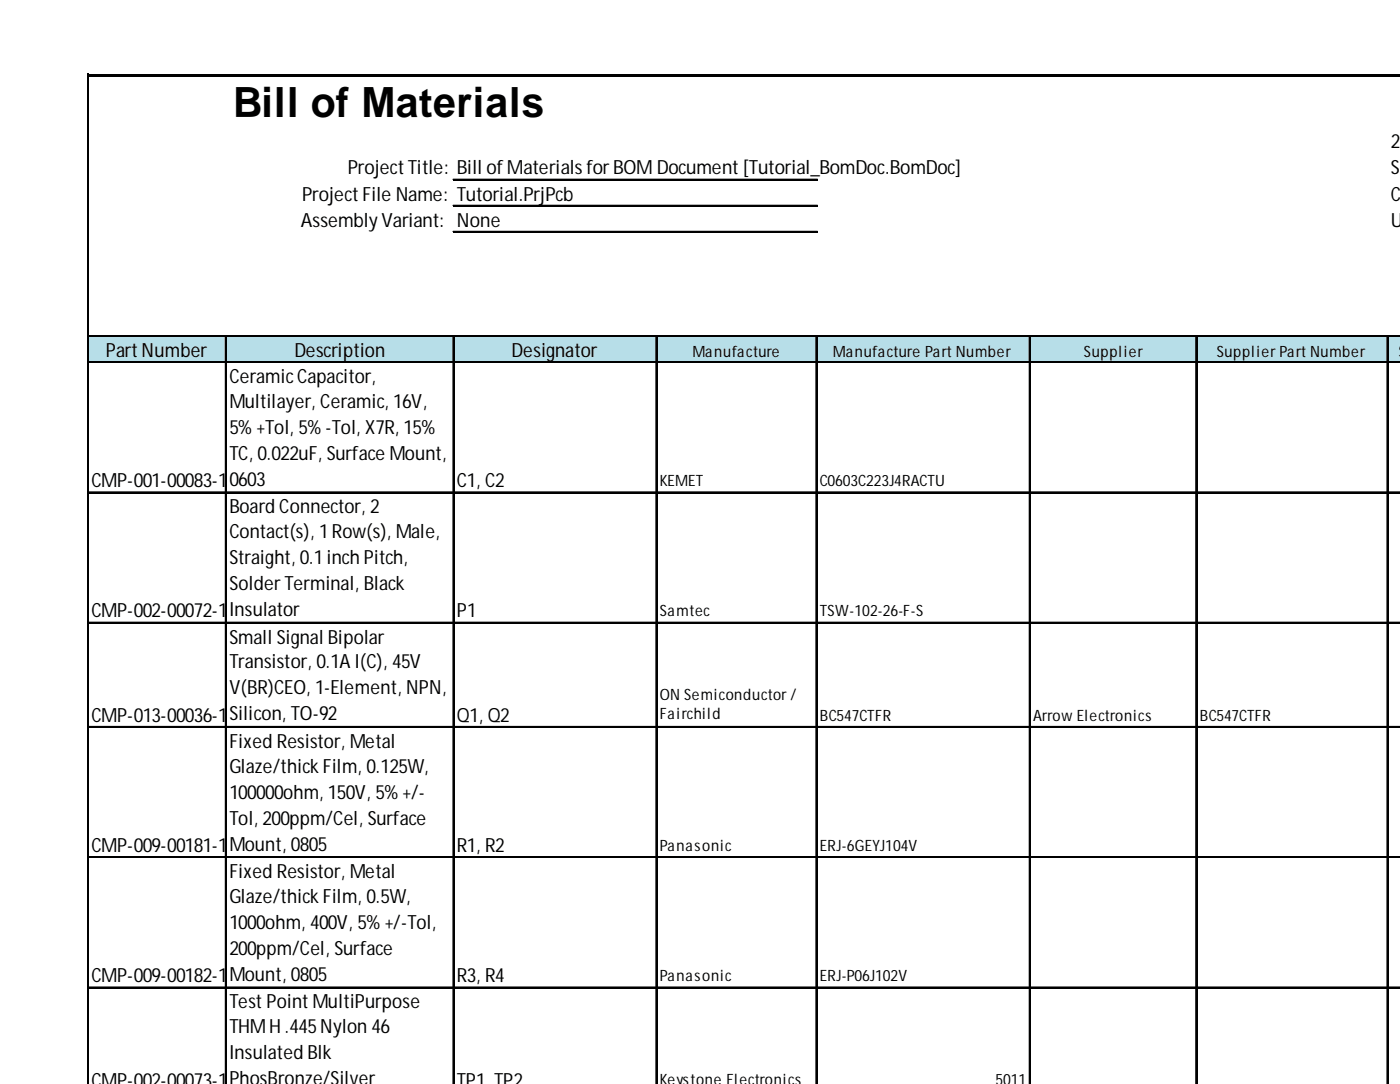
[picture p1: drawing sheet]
<svg xmlns="http://www.w3.org/2000/svg" width="223mm" height="173mm" viewBox="0 0 223 173" stroke-linecap="round" stroke-linejoin="round" font-family="sans-serif">
<defs><g id="words">
<text font-size="6.6" x="37.2" y="18.6">Bill of Materials</text>
<g font-size="3.1">
<text x="221.9" y="23.7">21</text>
<text x="55.5" y="27.8">Project Title: Bill of Materials for BOM Document [Tutorial_BomDoc.BomDoc]</text>
<text x="221.9" y="27.8">Su</text>
<text x="48.2" y="32">Project File Name: Tutorial.PrjPcb</text>
<text x="221.9" y="32">Ca</text>
<text x="48" y="36.1">Assembly Variant: None</text>
<text x="221.9" y="36.1">US</text>
<text x="16.9" y="56.9">Part Number</text>
<text x="47" y="56.9">Description</text>
<text x="81.6" y="56.9">Designator</text>
<text x="36.6" y="61.1">Ceramic Capacitor,</text>
<text x="36.6" y="65">Multilayer, Ceramic, 16V,</text>
<text x="36.6" y="69.2">5% +Tol, 5% -Tol, X7R, 15%</text>
<text x="14.6" y="77.7">CMP-001-00083-1</text>
<text x="36.6" y="73.3">TC, 0.022uF, Surface Mount,</text>
<text x="36.6" y="77.5">0603</text>
<text x="72.9" y="77.7">C1, C2</text>
<text x="36.6" y="81.8">Board Connector, 2</text>
<text x="36.6" y="85.8">Contact(s), 1Row(s), Male,</text>
<text x="36.6" y="89.9">Straight, 0.1inch Pitch,</text>
<text x="36.6" y="94.1">Solder Terminal, Black</text>
<text x="14.6" y="98.5">CMP-002-00072-1</text>
<text x="36.6" y="98.3">Insulator</text>
<text x="72.9" y="98.5">P1</text>
<text x="36.6" y="102.6">Small Signal Bipolar</text>
<text x="36.6" y="106.6">Transistor, 0.1A I(C), 45V</text>
<text x="36.6" y="110.7">V(BR)CEO, 1-Element, NPN,</text>
<text x="14.6" y="115.1">CMP-013-00036-1</text>
<text x="36.6" y="114.9">Silicon, TO-92</text>
<text x="36.6" y="119.2">Fixed Resistor, Metal</text>
<text x="72.9" y="115.1">Q1, Q2</text>
<text x="36.6" y="123.2">Glaze/thick Film, 0.125W,</text>
<text x="36.6" y="127.3">100000ohm, 150V, 5% +/-</text>
<text x="36.6" y="131.5">Tol, 200ppm/Cel, Surface</text>
<text x="14.6" y="135.9">CMP-009-00181-1</text>
<text x="36.6" y="135.7">Mount, 0805</text>
<text x="72.9" y="135.9">R1, R2</text>
<text x="36.6" y="140">Fixed Resistor, Metal</text>
<text x="36.6" y="144">Glaze/thick Film, 0.5W,</text>
<text x="36.6" y="148.1">1000ohm, 400V, 5% +/-Tol,</text>
<text x="36.6" y="152.3">200ppm/Cel, Surface</text>
<text x="14.6" y="156.6">CMP-009-00182-1</text>
<text x="36.6" y="156.4">Mount, 0805</text>
<text x="36.6" y="160.8">Test Point MultiPurpose</text>
<text x="72.9" y="156.6">R3, R4</text>
<text x="36.6" y="164.7">THMH .445Nylon 46</text>
<text x="14.6" y="173.3">CMP-002-00073-1PhosBronze/Silver</text>
<text x="36.6" y="168.9">Insulated Blk</text>
<text x="72.9" y="173.3">TP1, TP2</text>
</g>
<g font-size="2.5">
<text x="110.4" y="56.9">Manufacture</text>
<text x="132.9" y="56.9">Manufacture Part Number</text>
<text x="172.9" y="56.9">Supplier</text>
<text x="194.1" y="56.9">Supplier Part Number</text>
<text x="223.1" y="56.9">S</text>
<text x="105.3" y="77.5">KEMET</text>
<text x="130.8" y="77.5">C0603C223J4RACTU</text>
<text x="105.3" y="98.3">Samtec</text>
<text x="130.8" y="98.3">TSW-102-26-F-S</text>
<text x="105.3" y="111.6">ON Semiconductor /</text>
<text x="105.3" y="114.7">Fairchild</text>
<text x="130.8" y="114.9">BC547CTFR</text>
<text x="164.8" y="114.9">Arrow Electronics</text>
<text x="191.4" y="114.9">BC547CTFR</text>
<text x="105.3" y="135.7">Panasonic</text>
<text x="130.8" y="135.7">ERJ-6GEYJ104V</text>
<text x="105.3" y="156.5">Panasonic</text>
<text x="130.8" y="156.5">ERJ-P06J102V</text>
<text x="105.3" y="173.1">Keystone Electronics</text>
<text x="158.8" y="173.1">5011</text>
</g>
</g></defs>
<path d="M14.1 53.5h209.3v4.4h-209.3z" fill="#b7dee8"/>
<path d="M14 11.8v161.1" fill="none" stroke="#000" stroke-width=".26"/>
<g fill="none" stroke="#000" stroke-width=".21">
<path d="M72.3 28.6h58.1M72.3 28.7h58.1M72.3 32.7h58.1M72.3 32.9h58.1M72.3 36.9h58.1M72.3 37h58.1M14.2 53.5h209.2M14.2 53.6h209.2M14.2 57.7h209.2M14.2 57.8h209.2M36 53.7v119.2M36.1 53.7v119.2"/>
<path d="M72.3 53.7v119.2M72.4 53.7v119.2M104.6 53.7v119.2M104.7 53.7v119.2M130.2 53.7v119.2M130.3 53.7v119.2M164.2 53.7v119.2M164.3 53.7v119.2M190.7 53.7v119.2M190.9 53.7v119.2M221.2 53.7v119.2M221.4 53.7v119.2"/>
<path d="M14.2 78.5h209.2M14.2 78.6h209.2M14.2 99.2h209.2M14.2 99.3h209.2M14.2 115.9h209.2M14.2 116h209.2M14.2 136.6h209.2M14.2 136.7h209.2M14.2 157.4h209.2M14.2 157.5h209.2"/>
</g>
<path d="M14.2 12h209.2" fill="none" stroke="#000" stroke-width=".42"/>
<use href="#words"/>
</svg>
